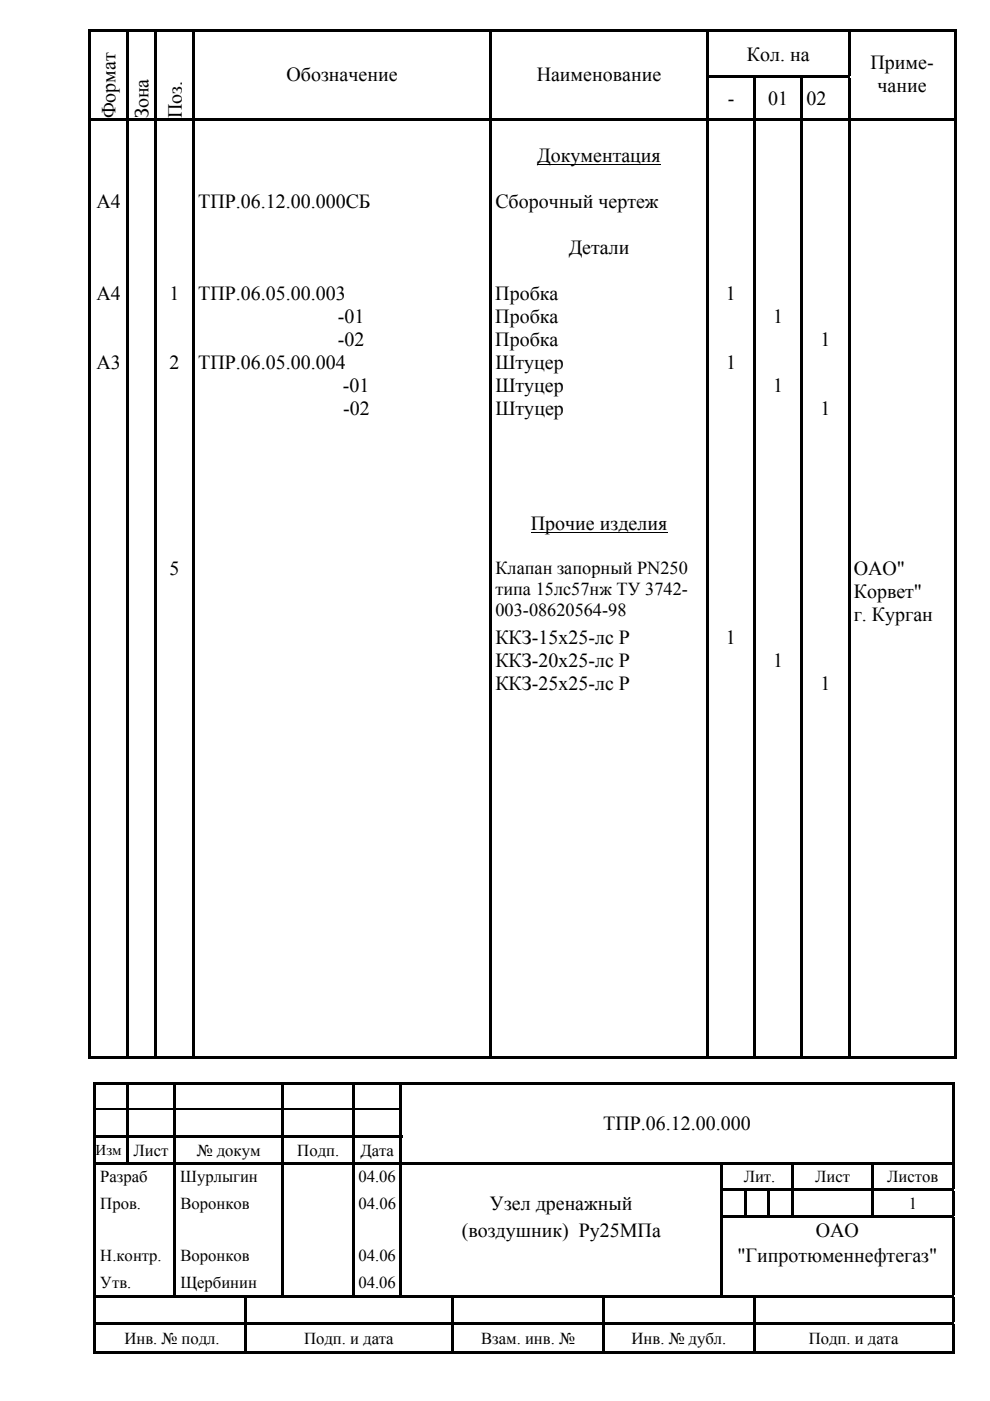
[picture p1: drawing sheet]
<svg xmlns="http://www.w3.org/2000/svg" width="210mm" height="297mm" viewBox="0 0 210 297" stroke-linecap="round" stroke-linejoin="round" font-family="sans-serif">
<defs><g id="words">
<g font-size="4.2">
<text x="60.7" y="17.2">Обозначение</text>
<text x="113.8" y="17.2">Наименование</text>
<text x="158.3" y="12.9">Кол. на</text>
<text x="184.6" y="14.7">Приме-</text>
<text x="154.3" y="22.2">-</text>
<text x="162.9" y="22.2">01</text>
<text x="171" y="22.2">02</text>
<text x="186.1" y="19.6">чание</text>
<text x="24.5" y="25.1" transform="rotate(-90 24.5 25.1)">Формат</text>
<text x="31.5" y="25.1" transform="rotate(-90 31.5 25.1)">Зона</text>
<text x="38.5" y="25.1" transform="rotate(-90 38.5 25.1)">Поз.</text>
<text x="113.9" y="34.4">Документация</text>
<text x="20.4" y="44.1">А4</text>
<text x="42" y="44.1">ТПР.06.12.00.000СБ</text>
<text x="105" y="44.1">Сборочный чертеж</text>
<text x="120.6" y="53.8">Детали</text>
<text x="20.4" y="63.6">А4</text>
<text x="36" y="63.6">1</text>
<text x="42" y="63.6">ТПР.06.05.00.003</text>
<text x="105" y="63.6">Пробка</text>
<text x="153.9" y="63.6">1</text>
<text x="71.6" y="68.5">-01</text>
<text x="105" y="68.5">Пробка</text>
<text x="163.9" y="68.5">1</text>
<text x="71.6" y="73.3">-02</text>
<text x="105" y="73.3">Пробка</text>
<text x="173.9" y="73.3">1</text>
<text x="20.4" y="78.2">А3</text>
<text x="36" y="78.2">2</text>
<text x="42" y="78.2">ТПР.06.05.00.004</text>
<text x="72.7" y="83.1">-01</text>
<text x="105" y="83.1">Штуцер</text>
<text x="105" y="78.2">Штуцер</text>
<text x="153.9" y="78.2">1</text>
<text x="163.9" y="83.1">1</text>
<text x="72.7" y="87.9">-02</text>
<text x="105" y="87.9">Штуцер</text>
<text x="174" y="87.9">1</text>
<text x="112.6" y="112.3">Прочие изделия</text>
<text x="36" y="122">5</text>
<text x="181" y="122">ОАО&quot;</text>
<text x="181" y="126.9">Корвет&quot;</text>
<text x="181" y="131.7">г. Курган</text>
<text x="105" y="136.6">ККЗ-15х25-лс Р</text>
<text x="153.9" y="136.6">1</text>
<text x="105" y="141.5">ККЗ-20х25-лс Р</text>
<text x="163.9" y="141.5">1</text>
<text x="105" y="146.3">ККЗ-25х25-лс Р</text>
<text x="173.9" y="146.3">1</text>
<text x="127.9" y="239.5">ТПР.06.12.00.000</text>
<text x="103.9" y="256.6">Узел дренажный</text>
<text x="97.9" y="262.2">(воздушник) Ру25МПа</text>
<text x="172.9" y="262.2">ОАО</text>
<text x="156.3" y="267.6">&quot;Гипротюменнефтегаз&quot;</text>
</g>
<g font-size="3.9">
<text x="105" y="121.7">Клапан запорный PN250</text>
<text x="105" y="126.1">типа 15лс57нж ТУ 3742-</text>
<text x="105" y="130.6">003-08620564-98</text>
</g>
<g font-size="3.5">
<text x="28.3" y="245">Лист</text>
<text x="41.7" y="245">№ докум</text>
<text x="63" y="245">Подп.</text>
<text x="76.4" y="245">Дата</text>
<text x="21.3" y="250.7">Разраб</text>
<text x="38.2" y="250.7">Шурлыгин</text>
<text x="76" y="250.7">04.06</text>
<text x="157.7" y="250.7">Лит.</text>
<text x="172.8" y="250.7">Лист</text>
<text x="188.1" y="250.7">Листов</text>
<text x="21.3" y="256.3">Пров.</text>
<text x="38.3" y="256.3">Воронков</text>
<text x="76" y="256.3">04.06</text>
<text x="192.7" y="256.3">1</text>
<text x="21.3" y="267.3">Н.контр.</text>
<text x="38.3" y="267.3">Воронков</text>
<text x="76" y="267.3">04.06</text>
<text x="21.3" y="273">Утв.</text>
<text x="38.2" y="273">Щербинин</text>
<text x="76" y="273">04.06</text>
<text x="26.4" y="284.9">Инв. № подл.</text>
<text x="64.5" y="284.9">Подп. и дата</text>
<text x="102" y="284.9">Взам. инв. №</text>
<text x="133.9" y="284.9">Инв. № дубл.</text>
<text x="171.5" y="284.9">Подп. и дата</text>
</g>
<text font-size="3.2" x="20.3" y="244.9">Изм</text>
</g></defs>
<g fill="#000">
<path d="M18.7 6.3h.6v.5h-.6zM18.7 6.3h184.1v.5h-184.1zM18.7 6.8h.6v9.2h-.6zM18.7 16h.6v.5h-.6zM18.7 16.5h.6v8.6h-.6zM26.8 6.8h.5v9.2h-.5zM26.8 16h.5v.5h-.5zM26.8 16.5h.5v8.6h-.5zM32.7 6.8h.6v9.2h-.6zM32.7 16h.6v.5h-.6zM32.7 16.5h.6v8.6h-.6zM40.7 6.8h.6v9.2h-.6z"/>
<path d="M40.7 16h.6v.5h-.6zM40.7 16.5h.6v8.6h-.6zM103.8 6.8h.5v9.2h-.5zM103.8 16h.5v.5h-.5zM103.8 16.5h.5v8.6h-.5zM149.8 6.8h.5v9.2h-.5zM149.8 16h30.5v.5h-30.5zM149.8 16.5h.5v8.6h-.5zM159.7 16.5h.6v8.6h-.6zM169.8 16.5h.5v8.6h-.5zM179.7 6.8h.6v9.2h-.6zM179.7 16.5h.6v8.6h-.6z"/>
<path d="M202.2 6.3h.6v.5h-.6zM202.2 6.8h.6v9.2h-.6zM202.2 16h.6v.5h-.6zM202.2 16.5h.6v8.6h-.6zM18.7 25.1h184.1v.5h-184.1zM18.7 25.6h.6v4.9h-.6zM18.7 30.5h.6v4.8h-.6zM18.7 35.3h.6v4.9h-.6zM26.8 25.6h.5v4.9h-.5zM26.8 30.5h.5v4.8h-.5zM26.8 35.3h.5v4.9h-.5zM32.7 25.6h.6v4.9h-.6z"/>
<path d="M32.7 30.5h.6v4.8h-.6zM32.7 35.3h.6v4.9h-.6zM40.7 25.6h.6v4.9h-.6zM40.7 30.5h.6v4.8h-.6zM40.7 35.3h.6v4.9h-.6zM103.8 25.6h.5v4.9h-.5zM103.8 30.5h.5v4.8h-.5zM103.8 35.3h.5v4.9h-.5zM149.8 25.6h.5v4.9h-.5zM149.8 30.5h.5v4.8h-.5zM149.8 35.3h.5v4.9h-.5zM159.7 25.6h.6v4.9h-.6z"/>
<path d="M159.7 30.5h.6v4.8h-.6zM159.7 35.3h.6v4.9h-.6zM169.8 25.6h.5v4.9h-.5zM169.8 30.5h.5v4.8h-.5zM169.8 35.3h.5v4.9h-.5zM179.7 25.6h.6v4.9h-.6zM179.7 30.5h.6v4.8h-.6zM179.7 35.3h.6v4.9h-.6zM202.2 25.6h.6v4.9h-.6zM202.2 30.5h.6v4.8h-.6zM202.2 35.3h.6v4.9h-.6zM18.7 40.2h.6v4.9h-.6z"/>
<path d="M18.7 45.1h.6v4.9h-.6zM18.7 50h.6v4.8h-.6zM18.7 54.8h.6v4.9h-.6zM18.7 59.7h.6v4.9h-.6zM26.8 40.2h.5v4.9h-.5zM26.8 45.1h.5v4.9h-.5zM26.8 50h.5v4.8h-.5zM26.8 54.8h.5v4.9h-.5zM26.8 59.7h.5v4.9h-.5zM32.7 40.2h.6v4.9h-.6zM32.7 45.1h.6v4.9h-.6zM32.7 50h.6v4.8h-.6z"/>
<path d="M32.7 54.8h.6v4.9h-.6zM32.7 59.7h.6v4.9h-.6zM40.7 40.2h.6v4.9h-.6zM40.7 45.1h.6v4.9h-.6zM40.7 50h.6v4.8h-.6zM40.7 54.8h.6v4.9h-.6zM40.7 59.7h.6v4.9h-.6zM103.8 40.2h.5v4.9h-.5zM103.8 45.1h.5v4.9h-.5zM103.8 50h.5v4.8h-.5zM103.8 54.8h.5v4.9h-.5zM103.8 59.7h.5v4.9h-.5z"/>
<path d="M149.8 40.2h.5v4.9h-.5zM149.8 45.1h.5v4.9h-.5zM149.8 50h.5v4.8h-.5zM149.8 54.8h.5v4.9h-.5zM149.8 59.7h.5v4.9h-.5zM159.7 40.2h.6v4.9h-.6zM159.7 45.1h.6v4.9h-.6zM159.7 50h.6v4.8h-.6zM159.7 54.8h.6v4.9h-.6zM159.7 59.7h.6v4.9h-.6zM169.8 40.2h.5v4.9h-.5zM169.8 45.1h.5v4.9h-.5z"/>
<path d="M169.8 50h.5v4.8h-.5zM169.8 54.8h.5v4.9h-.5zM169.8 59.7h.5v4.9h-.5zM179.7 40.2h.6v4.9h-.6zM179.7 45.1h.6v4.9h-.6zM179.7 50h.6v4.8h-.6zM179.7 54.8h.6v4.9h-.6zM179.7 59.7h.6v4.9h-.6zM202.2 40.2h.6v4.9h-.6zM202.2 45.1h.6v4.9h-.6zM202.2 50h.6v4.8h-.6zM202.2 54.8h.6v4.9h-.6z"/>
<path d="M202.2 59.7h.6v4.9h-.6zM18.7 64.6h.6v4.8h-.6zM18.7 69.4h.6v4.9h-.6zM18.7 74.3h.6v4.9h-.6zM18.7 79.2h.6v4.8h-.6zM26.8 64.6h.5v4.8h-.5zM26.8 69.4h.5v4.9h-.5zM26.8 74.3h.5v4.9h-.5zM26.8 79.2h.5v4.8h-.5zM32.7 64.6h.6v4.8h-.6zM32.7 69.4h.6v4.9h-.6zM32.7 74.3h.6v4.9h-.6z"/>
<path d="M32.7 79.2h.6v4.8h-.6zM40.7 64.6h.6v4.8h-.6zM40.7 69.4h.6v4.9h-.6zM40.7 74.3h.6v4.9h-.6zM40.7 79.2h.6v4.8h-.6zM103.8 64.6h.5v4.8h-.5zM103.8 69.4h.5v4.9h-.5zM103.8 74.3h.5v4.9h-.5zM103.8 79.2h.5v4.8h-.5zM149.8 64.6h.5v4.8h-.5zM149.8 69.4h.5v4.9h-.5zM149.8 74.3h.5v4.9h-.5z"/>
<path d="M149.8 79.2h.5v4.8h-.5zM159.7 64.6h.6v4.8h-.6zM159.7 69.4h.6v4.9h-.6zM159.7 74.3h.6v4.9h-.6zM159.7 79.2h.6v4.8h-.6zM169.8 64.6h.5v4.8h-.5zM169.8 69.4h.5v4.9h-.5zM169.8 74.3h.5v4.9h-.5zM169.8 79.2h.5v4.8h-.5zM179.7 64.6h.6v4.8h-.6zM179.7 69.4h.6v4.9h-.6zM179.7 74.3h.6v4.9h-.6z"/>
<path d="M179.7 79.2h.6v4.8h-.6zM202.2 64.6h.6v4.8h-.6zM202.2 69.4h.6v4.9h-.6zM202.2 74.3h.6v4.9h-.6zM202.2 79.2h.6v4.8h-.6zM18.7 84h.6v4.9h-.6zM18.7 88.9h.6v4.9h-.6zM18.7 93.8h.6v4.8h-.6zM18.7 98.6h.6v4.9h-.6zM26.8 84h.5v4.9h-.5zM26.8 88.9h.5v4.9h-.5zM26.8 93.8h.5v4.8h-.5z"/>
<path d="M26.8 98.6h.5v4.9h-.5zM32.7 84h.6v4.9h-.6zM32.7 88.9h.6v4.9h-.6zM32.7 93.8h.6v4.8h-.6zM32.7 98.6h.6v4.9h-.6zM40.7 84h.6v4.9h-.6zM40.7 88.9h.6v4.9h-.6zM40.7 93.8h.6v4.8h-.6zM40.7 98.6h.6v4.9h-.6zM103.8 84h.5v4.9h-.5zM103.8 88.9h.5v4.9h-.5zM103.8 93.8h.5v4.8h-.5z"/>
<path d="M103.8 98.6h.5v4.9h-.5zM149.8 84h.5v4.9h-.5zM149.8 88.9h.5v4.9h-.5zM149.8 93.8h.5v4.8h-.5zM149.8 98.6h.5v4.9h-.5zM159.7 84h.6v4.9h-.6zM159.7 88.9h.6v4.9h-.6zM159.7 93.8h.6v4.8h-.6zM159.7 98.6h.6v4.9h-.6zM169.8 84h.5v4.9h-.5zM169.8 88.9h.5v4.9h-.5zM169.8 93.8h.5v4.8h-.5z"/>
<path d="M169.8 98.6h.5v4.9h-.5zM179.7 84h.6v4.9h-.6zM179.7 88.9h.6v4.9h-.6zM179.7 93.8h.6v4.8h-.6zM179.7 98.6h.6v4.9h-.6zM202.2 84h.6v4.9h-.6zM202.2 88.9h.6v4.9h-.6zM202.2 93.8h.6v4.8h-.6zM202.2 98.6h.6v4.9h-.6zM18.7 103.5h.6v4.9h-.6zM18.7 108.4h.6v4.8h-.6zM18.7 113.2h.6v4.9h-.6z"/>
<path d="M18.7 118.1h.6v14.6h-.6zM26.8 103.5h.5v4.9h-.5zM26.8 108.4h.5v4.8h-.5zM26.8 113.2h.5v4.9h-.5zM26.8 118.1h.5v14.6h-.5zM32.7 103.5h.6v4.9h-.6zM32.7 108.4h.6v4.8h-.6zM32.7 113.2h.6v4.9h-.6zM32.7 118.1h.6v14.6h-.6zM40.7 103.5h.6v4.9h-.6zM40.7 108.4h.6v4.8h-.6zM40.7 113.2h.6v4.9h-.6z"/>
<path d="M40.7 118.1h.6v14.6h-.6zM103.8 103.5h.5v4.9h-.5zM103.8 108.4h.5v4.8h-.5zM103.8 113.2h.5v4.9h-.5zM103.8 118.1h.5v14.6h-.5zM149.8 103.5h.5v4.9h-.5zM149.8 108.4h.5v4.8h-.5zM149.8 113.2h.5v4.9h-.5zM149.8 118.1h.5v14.6h-.5zM159.7 103.5h.6v4.9h-.6zM159.7 108.4h.6v4.8h-.6zM159.7 113.2h.6v4.9h-.6z"/>
<path d="M159.7 118.1h.6v14.6h-.6zM169.8 103.5h.5v4.9h-.5zM169.8 108.4h.5v4.8h-.5zM169.8 113.2h.5v4.9h-.5zM169.8 118.1h.5v14.6h-.5zM179.7 103.5h.6v4.9h-.6zM179.7 108.4h.6v4.8h-.6zM179.7 113.2h.6v4.9h-.6zM179.7 118.1h.6v14.6h-.6zM202.2 103.5h.6v4.9h-.6zM202.2 108.4h.6v4.8h-.6zM202.2 113.2h.6v4.9h-.6z"/>
<path d="M202.2 118.1h.6v14.6h-.6zM18.7 132.7h.6v4.9h-.6zM18.7 137.6h.6v4.9h-.6zM26.8 132.7h.5v4.9h-.5zM26.8 137.6h.5v4.9h-.5zM32.7 132.7h.6v4.9h-.6zM32.7 137.6h.6v4.9h-.6zM40.7 132.7h.6v4.9h-.6zM40.7 137.6h.6v4.9h-.6zM103.8 132.7h.5v4.9h-.5zM103.8 137.6h.5v4.9h-.5zM149.8 132.7h.5v4.9h-.5z"/>
<path d="M149.8 137.6h.5v4.9h-.5zM159.7 132.7h.6v4.9h-.6zM159.7 137.6h.6v4.9h-.6zM169.8 132.7h.5v4.9h-.5zM169.8 137.6h.5v4.9h-.5zM179.7 132.7h.6v4.9h-.6zM179.7 137.6h.6v4.9h-.6zM202.2 132.7h.6v4.9h-.6zM202.2 137.6h.6v4.9h-.6zM18.7 142.5h.6v4.8h-.6zM18.7 147.3h.6v4.9h-.6zM18.7 152.2h.6v4.8h-.6z"/>
<path d="M18.7 157h.6v4.9h-.6zM26.8 142.5h.5v4.8h-.5zM26.8 147.3h.5v4.9h-.5zM26.8 152.2h.5v4.8h-.5zM26.8 157h.5v4.9h-.5zM32.7 142.5h.6v4.8h-.6zM32.7 147.3h.6v4.9h-.6zM32.7 152.2h.6v4.8h-.6zM32.7 157h.6v4.9h-.6zM40.7 142.5h.6v4.8h-.6zM40.7 147.3h.6v4.9h-.6zM40.7 152.2h.6v4.8h-.6z"/>
<path d="M40.7 157h.6v4.9h-.6zM103.8 142.5h.5v4.8h-.5zM103.8 147.3h.5v4.9h-.5zM103.8 152.2h.5v4.8h-.5zM103.8 157h.5v4.9h-.5zM149.8 142.5h.5v4.8h-.5zM149.8 147.3h.5v4.9h-.5zM149.8 152.2h.5v4.8h-.5zM149.8 157h.5v4.9h-.5zM159.7 142.5h.6v4.8h-.6zM159.7 147.3h.6v4.9h-.6zM159.7 152.2h.6v4.8h-.6z"/>
<path d="M159.7 157h.6v4.9h-.6zM169.8 142.5h.5v4.8h-.5zM169.8 147.3h.5v4.9h-.5zM169.8 152.2h.5v4.8h-.5zM169.8 157h.5v4.9h-.5zM179.7 142.5h.6v4.8h-.6zM179.7 147.3h.6v4.9h-.6zM179.7 152.2h.6v4.8h-.6zM179.7 157h.6v4.9h-.6zM202.2 142.5h.6v4.8h-.6zM202.2 147.3h.6v4.9h-.6zM202.2 152.2h.6v4.8h-.6z"/>
<path d="M202.2 157h.6v4.9h-.6zM18.7 161.9h.6v4.9h-.6zM18.7 166.8h.6v4.8h-.6zM18.7 171.6h.6v4.9h-.6zM18.7 176.5h.6v4.9h-.6zM26.8 161.9h.5v4.9h-.5zM26.8 166.8h.5v4.8h-.5zM26.8 171.6h.5v4.9h-.5zM26.8 176.5h.5v4.9h-.5zM32.7 161.9h.6v4.9h-.6zM32.7 166.8h.6v4.8h-.6zM32.7 171.6h.6v4.9h-.6z"/>
<path d="M32.7 176.5h.6v4.9h-.6zM40.7 161.9h.6v4.9h-.6zM40.7 166.8h.6v4.8h-.6zM40.7 171.6h.6v4.9h-.6zM40.7 176.5h.6v4.9h-.6zM103.8 161.9h.5v4.9h-.5zM103.8 166.8h.5v4.8h-.5zM103.8 171.6h.5v4.9h-.5zM103.8 176.5h.5v4.9h-.5zM149.8 161.9h.5v4.9h-.5zM149.8 166.8h.5v4.8h-.5zM149.8 171.6h.5v4.9h-.5z"/>
<path d="M149.8 176.5h.5v4.9h-.5zM159.7 161.9h.6v4.9h-.6zM159.7 166.8h.6v4.8h-.6zM159.7 171.6h.6v4.9h-.6zM159.7 176.5h.6v4.9h-.6zM169.8 161.9h.5v4.9h-.5zM169.8 166.8h.5v4.8h-.5zM169.8 171.6h.5v4.9h-.5zM169.8 176.5h.5v4.9h-.5zM179.7 161.9h.6v4.9h-.6zM179.7 166.8h.6v4.8h-.6zM179.7 171.6h.6v4.9h-.6z"/>
<path d="M179.7 176.5h.6v4.9h-.6zM202.2 161.9h.6v4.9h-.6zM202.2 166.8h.6v4.8h-.6zM202.2 171.6h.6v4.9h-.6zM202.2 176.5h.6v4.9h-.6zM18.7 181.4h.6v4.8h-.6zM18.7 186.2h.6v4.9h-.6zM18.7 191.1h.6v4.9h-.6zM18.7 196h.6v4.9h-.6zM26.8 181.4h.5v4.8h-.5zM26.8 186.2h.5v4.9h-.5zM26.8 191.1h.5v4.9h-.5z"/>
<path d="M26.8 196h.5v4.9h-.5zM32.7 181.4h.6v4.8h-.6zM32.7 186.2h.6v4.9h-.6zM32.7 191.1h.6v4.9h-.6zM32.7 196h.6v4.9h-.6zM40.7 181.4h.6v4.8h-.6zM40.7 186.2h.6v4.9h-.6zM40.7 191.1h.6v4.9h-.6zM40.7 196h.6v4.9h-.6zM103.8 181.4h.5v4.8h-.5zM103.8 186.2h.5v4.9h-.5zM103.8 191.1h.5v4.9h-.5z"/>
<path d="M103.8 196h.5v4.9h-.5zM149.8 181.4h.5v4.8h-.5zM149.8 186.2h.5v4.9h-.5zM149.8 191.1h.5v4.9h-.5zM149.8 196h.5v4.9h-.5zM159.7 181.4h.6v4.8h-.6zM159.7 186.2h.6v4.9h-.6zM159.7 191.1h.6v4.9h-.6zM159.7 196h.6v4.9h-.6zM169.8 181.4h.5v4.8h-.5zM169.8 186.2h.5v4.9h-.5zM169.8 191.1h.5v4.9h-.5z"/>
<path d="M169.8 196h.5v4.9h-.5zM179.7 181.4h.6v4.8h-.6zM179.7 186.2h.6v4.9h-.6zM179.7 191.1h.6v4.9h-.6zM179.7 196h.6v4.9h-.6zM202.2 181.4h.6v4.8h-.6zM202.2 186.2h.6v4.9h-.6zM202.2 191.1h.6v4.9h-.6zM202.2 196h.6v4.9h-.6zM18.7 200.9h.6v4.8h-.6zM18.7 205.7h.6v4.9h-.6zM18.7 210.6h.6v4.9h-.6z"/>
<path d="M18.7 215.5h.6v4.8h-.6zM26.8 200.9h.5v4.8h-.5zM26.8 205.7h.5v4.9h-.5zM26.8 210.6h.5v4.9h-.5zM26.8 215.5h.5v4.8h-.5zM32.7 200.9h.6v4.8h-.6zM32.7 205.7h.6v4.9h-.6zM32.7 210.6h.6v4.9h-.6zM32.7 215.5h.6v4.8h-.6zM40.7 200.9h.6v4.8h-.6zM40.7 205.7h.6v4.9h-.6zM40.7 210.6h.6v4.9h-.6z"/>
<path d="M40.7 215.5h.6v4.8h-.6zM103.8 200.9h.5v4.8h-.5zM103.8 205.7h.5v4.9h-.5zM103.8 210.6h.5v4.9h-.5zM103.8 215.5h.5v4.8h-.5zM149.8 200.9h.5v4.8h-.5zM149.8 205.7h.5v4.9h-.5zM149.8 210.6h.5v4.9h-.5zM149.8 215.5h.5v4.8h-.5zM159.7 200.9h.6v4.8h-.6zM159.7 205.7h.6v4.9h-.6zM159.7 210.6h.6v4.9h-.6z"/>
<path d="M159.7 215.5h.6v4.8h-.6zM169.8 200.9h.5v4.8h-.5zM169.8 205.7h.5v4.9h-.5zM169.8 210.6h.5v4.9h-.5zM169.8 215.5h.5v4.8h-.5zM179.7 200.9h.6v4.8h-.6zM179.7 205.7h.6v4.9h-.6zM179.7 210.6h.6v4.9h-.6zM179.7 215.5h.6v4.8h-.6zM202.2 200.9h.6v4.8h-.6zM202.2 205.7h.6v4.9h-.6zM202.2 210.6h.6v4.9h-.6z"/>
<path d="M202.2 215.5h.6v4.8h-.6zM18.7 220.3h.6v4.2h-.6zM18.7 224h8.1v.5h-8.1zM19.7 229.4h.6v.6h-.6zM19.7 229.4h65.6v.6h-65.6zM19.7 230h.6v5.1h-.6zM19.7 235.1h.6v.3h-.6zM19.7 235.4h.6v5.3h-.6zM26.7 230h.6v5.1h-.6zM26.7 235.1h.6v.3h-.6zM26.7 235.4h.6v5.3h-.6zM26.8 220.3h.5v4.2h-.5z"/>
<path d="M27.3 224h5.4v.5h-5.4zM32.7 220.3h.6v4.2h-.6zM33.3 224h7.4v.5h-7.4zM36.7 230h.6v5.1h-.6zM36.7 235.1h.6v.3h-.6zM36.7 235.4h.6v5.3h-.6zM40.7 220.3h.6v4.2h-.6zM41.3 224h62.5v.5h-62.5zM59.7 230h.6v5.1h-.6zM59.7 235.1h.6v.3h-.6zM59.7 235.4h.6v5.3h-.6zM74.7 230h.6v5.1h-.6z"/>
<path d="M74.7 235.1h.6v.3h-.6zM74.7 235.4h.6v5.3h-.6zM84.8 230h.5v5.1h-.5zM84.8 235.1h.5v.3h-.5zM84.8 235.4h.5v5.3h-.5zM85.3 229.4h116.5v.6h-116.5zM103.8 220.3h.5v4.2h-.5zM104.3 224h45.5v.5h-45.5zM149.8 220.3h.5v4.2h-.5zM150.3 224h9.4v.5h-9.4zM159.7 220.3h.6v4.2h-.6zM160.3 224h9.5v.5h-9.5z"/>
<path d="M169.8 220.3h.5v4.2h-.5zM170.3 224h9.4v.5h-9.4zM179.7 220.3h.6v4.2h-.6zM180.3 224h21.9v.5h-21.9zM201.8 229.4h.5v.6h-.5zM201.8 230h.5v5.1h-.5zM201.8 235.1h.5v.3h-.5zM201.8 235.4h.5v5.3h-.5zM202.2 220.3h.6v4.2h-.6zM202.2 224h.6v.5h-.6zM19.7 240.7h65.6v.6h-65.6zM19.7 241.3h.6v5.1h-.6z"/>
<path d="M19.7 246.4h182.6v.5h-182.6zM19.7 246.9h.6v5.1h-.6zM19.7 252h.6v.6h-.6zM19.7 252.6h.6v5.1h-.6zM19.7 257.7h.6v.5h-.6zM19.7 258.2h.6v5.1h-.6zM26.7 241.3h.6v5.1h-.6zM36.7 241.3h.6v5.1h-.6zM36.7 246.9h.6v5.1h-.6zM36.7 252h.6v.6h-.6zM36.7 252.6h.6v5.1h-.6zM36.7 257.7h.6v.5h-.6z"/>
<path d="M36.7 258.2h.6v5.1h-.6zM59.7 241.3h.6v5.1h-.6zM59.7 246.9h.6v5.1h-.6zM59.7 252h.6v.6h-.6zM59.7 252.6h.6v5.1h-.6zM59.7 257.7h.6v.5h-.6zM59.7 258.2h.6v5.1h-.6zM74.7 241.3h.6v5.1h-.6zM74.7 246.9h.6v5.1h-.6zM74.7 252h.6v.6h-.6zM74.7 252.6h.6v5.1h-.6zM74.7 257.7h.6v.5h-.6z"/>
<path d="M74.7 258.2h.6v5.1h-.6zM84.8 241.3h.5v5.1h-.5zM84.8 246.9h.5v5.1h-.5zM84.8 252h.5v.6h-.5zM84.8 252.6h.5v5.1h-.5zM84.8 257.7h.5v.5h-.5zM84.8 258.2h.5v5.1h-.5zM152.8 246.9h.5v5.1h-.5zM152.8 252h49.5v.6h-49.5zM152.8 252.6h.5v5.1h-.5zM152.8 257.7h49.5v.5h-49.5zM152.8 258.2h.5v5.1h-.5z"/>
<path d="M157.8 252.6h.5v5.1h-.5zM162.8 252.6h.5v5.1h-.5zM167.8 246.9h.5v5.1h-.5zM167.8 252.6h.5v5.1h-.5zM184.8 246.9h.5v5.1h-.5zM184.8 252.6h.5v5.1h-.5zM201.8 240.7h.5v.6h-.5zM201.8 241.3h.5v5.1h-.5zM201.8 246.9h.5v5.1h-.5zM201.8 252.6h.5v5.1h-.5zM201.8 258.2h.5v5.1h-.5zM19.7 263.3h.6v5.7h-.6z"/>
<path d="M19.7 269h.6v5.6h-.6zM19.7 274.6h108.6v.5h-108.6zM19.7 275.1h.6v5.1h-.6zM36.7 263.3h.6v5.7h-.6zM36.7 269h.6v5.6h-.6zM51.7 275.1h.6v5.1h-.6zM59.7 263.3h.6v5.7h-.6zM59.7 269h.6v5.6h-.6zM74.7 263.3h.6v5.7h-.6zM74.7 269h.6v5.6h-.6zM84.8 263.3h.5v5.7h-.5zM84.8 269h.5v5.6h-.5z"/>
<path d="M95.7 275.1h.6v5.1h-.6zM127.7 275.1h.6v5.1h-.6zM128.3 274.6h24.5v.5h-24.5zM152.8 263.3h.5v5.7h-.5zM152.8 269h.5v5.6h-.5zM152.8 274.6h49.5v.5h-49.5zM159.7 275.1h.6v5.1h-.6zM201.8 263.3h.5v5.7h-.5zM201.8 269h.5v5.6h-.5zM201.8 275.1h.5v5.1h-.5zM19.7 280.2h108.6v.6h-108.6zM19.7 280.8h.6v6.3h-.6z"/>
<path d="M19.7 286.6h32v.5h-32zM51.7 280.8h.6v6.3h-.6zM52.3 286.6h43.4v.5h-43.4zM95.7 280.8h.6v6.3h-.6zM96.3 286.6h31.4v.5h-31.4zM127.7 280.8h.6v6.3h-.6zM128.3 280.2h31.4v.6h-31.4zM128.3 286.6h31.4v.5h-31.4zM159.7 280.2h42.6v.6h-42.6zM159.7 280.8h.6v6.3h-.6zM160.3 286.6h41.5v.5h-41.5zM201.8 280.8h.5v6.3h-.5z"/>
<path d="M201.8 286.6h.5v.5h-.5z"/>
</g>
<path d="M20.3 235.2h6.4M27.3 235.2h9.4M37.3 235.2h22.4M60.3 235.2h14.4M75.3 235.2h9.5" fill="none" stroke="#000" stroke-width=".25"/>
<path d="M113.9 34.9h26.2M112.6 112.8h28.9" fill="none" stroke="#000" stroke-width=".21"/>
<use href="#words"/>
</svg>
